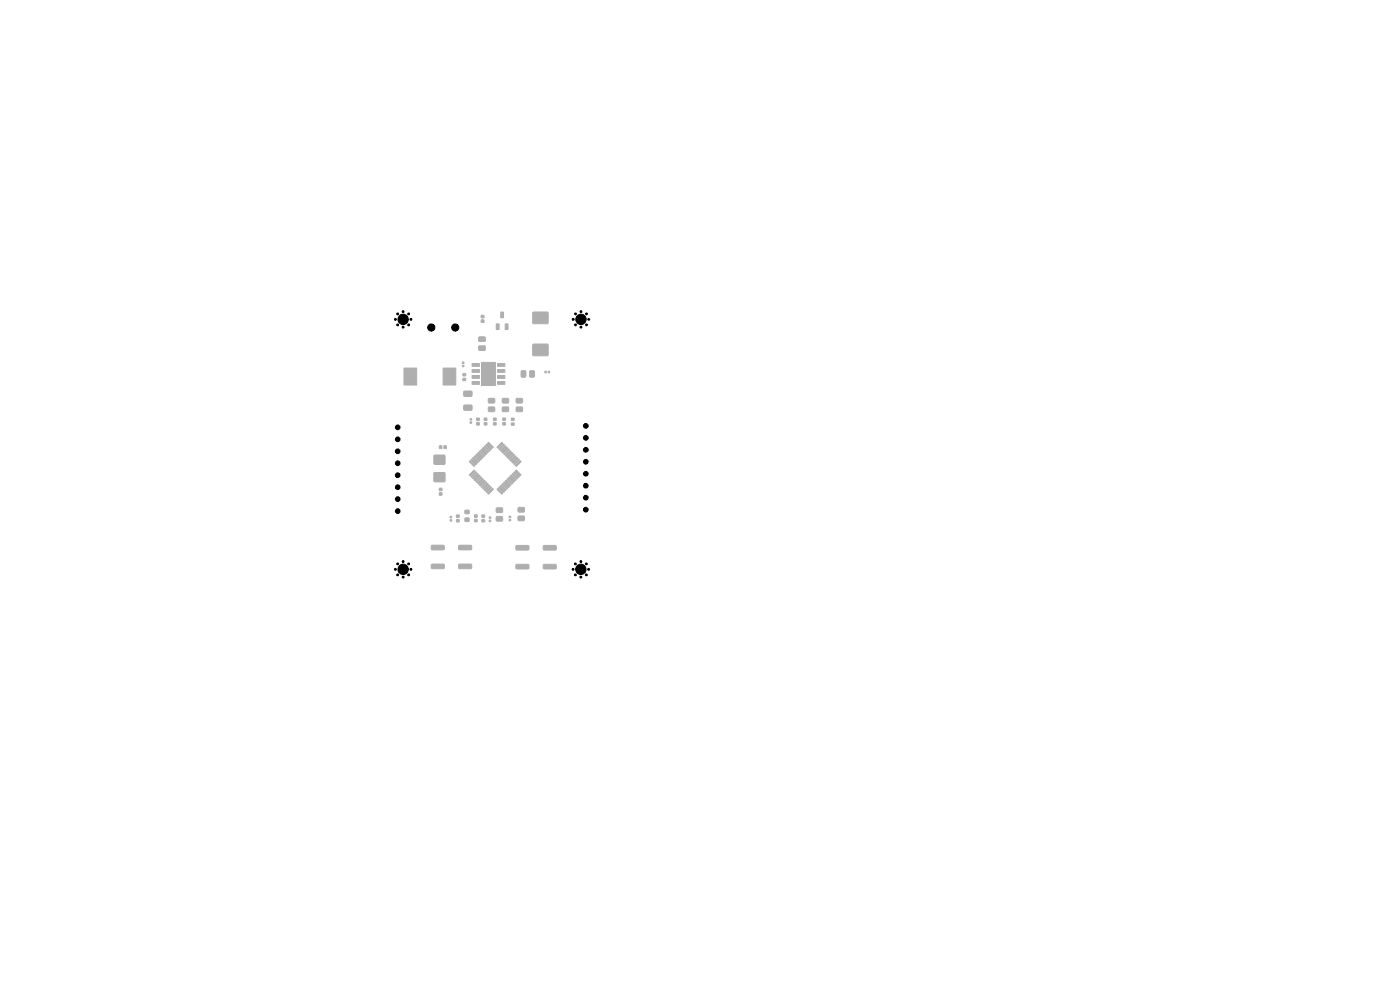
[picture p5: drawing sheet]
<svg xmlns="http://www.w3.org/2000/svg" width="297mm" height="210mm" viewBox="0 0 297 210" stroke-linecap="round" stroke-linejoin="round" font-family="sans-serif">
<g fill="#bbaaa4" stroke="#bbaaa4" stroke-width=".21">
<path d="M102.3 77.6h2.7v3.4h-2.7z"/>
<path d="M103.6 93.9l1 .9-.1 .2-1-.9z"/>
<path d="M103.2 94.2l1.1 1-.1 .2-1.1-1z"/>
<path d="M102.9 94.6l1 .9-.1 .2-1-.9z"/>
<path d="M102.5 94.9l1.1 1-.1 .2-1.1-1z"/>
<path d="M102.1 95.4l.2-.1 .9 1-.2 .1z"/>
<path d="M101.8 95.6l1.1 1-.1 .2-1.1-1z"/>
<path d="M101.5 96l1 .9-.1 .2-1-.9z"/>
<path d="M101.1 96.3l1 1-.1 .2-1-.9z"/>
<path d="M100.8 96.7l1 .9-.1 .2-1.1-.9z"/>
<path d="M100.4 97l1 1-.1 .2-1-.9z"/>
<path d="M100 97.4l1.1 .9-.1 .2-1.1-.9z"/>
<path d="M99.7 97.8l1 .9-.1 .2-1-.9z"/>
<path d="M100.5 99.8l.2 .2-1 .9-.1-.2z"/>
<path d="M100.9 100.1l.2 .2-1.1 1-.1-.3z"/>
<path d="M101.2 100.5l.2 .2-1 .9-.1-.2z"/>
<path d="M101.6 100.8l.2 .2-1 1-.2-.3z"/>
<path d="M101.9 101.2l.2 .2-1 .9-.1-.2z"/>
<path d="M102.3 101.5l.2 .2-1 1-.1-.2z"/>
<path d="M102.6 101.9l.3 .2-1.1 .9-.1-.2z"/>
<path d="M103 102.2l.2 .2-1 1-.1-.2z"/>
<path d="M103.4 102.6l.2 .2-1.1 .9-.1-.2z"/>
<path d="M103.7 102.9l.2 .2-1 1-.1-.2z"/>
<path d="M104.1 103.3l.2 .2-1.1 .9-.1-.2z"/>
<path d="M104.4 103.6l.2 .3-1 .9-.1-.2z"/>
<path d="M105.6 103.6l1 1-.1 .2-1-.9z"/>
<path d="M105.9 103.3l1.1 .9-.1 .2-1.1-.9z"/>
<path d="M106.3 102.9l1 1-.1 .2-1-1z"/>
<path d="M106.6 102.6l1.1 .9-.1 .2-1.1-.9z"/>
<path d="M107 102.2l1 1-.1 .2-1-1z"/>
<path d="M107.2 102l.3-.1 .9 1-.2 .1z"/>
<path d="M107.7 101.5l1 1-.1 .2-1-1z"/>
<path d="M108.1 101.2l1 .9-.1 .2-1.1-.9z"/>
<path d="M108.4 100.8l1.1 .9-.2 .3-1-1z"/>
<path d="M108.7 100.6l.2-.1 .9 1-.2 .1z"/>
<path d="M109.1 100.1l1.1 .9-.1 .3-1.1-1z"/>
<path d="M109.5 99.8l1 .9-.1 .2-1-.9z"/>
<path d="M110.3 97.8l.2 .2-1 .9-.1-.2z"/>
<path d="M109.9 97.4l.3 .2-1.1 .9-.1-.2z"/>
<path d="M109.6 97l.2 .3-1 .9-.1-.2z"/>
<path d="M109.2 96.7l.3 .2-1.1 .9-.1-.2z"/>
<path d="M108.9 96.3l.2 .3-1 .9-.2-.2z"/>
<path d="M107.6 96.9l.9-.9 .2 .1-.9 1z"/>
<path d="M108.2 95.6l.2 .2-1.1 1-.1-.2z"/>
<path d="M107.8 95.3l.2 .2-1 .9-.1-.2z"/>
<path d="M107.5 94.9l.2 .2-1.1 1-.1-.2z"/>
<path d="M107.1 94.6l.2 .2-1 .9-.1-.2z"/>
<path d="M105.8 95.2l1-1 .2 .1-1 1.1z"/>
<path d="M106.4 93.9l.2 .2-1 .9-.1-.2z"/>
<path d="M105.3 68.7h.6v1.2h-.6z"/>
<path d="M107.2 68.7h.6v1.2h-.6z"/>
<path d="M106.2 66.2h.6v1.2h-.6z"/>
<path d="M100.2 77.1h1.5v.6h-1.5z"/>
<path d="M100.2 78.4h1.5v.6h-1.5z"/>
<path d="M100.2 79.7h1.5v.6h-1.5z"/>
<path d="M100.2 80.9h1.5v.6h-1.5z"/>
<path d="M105.6 80.9h1.5v.6h-1.5z"/>
<path d="M105.6 79.7h1.5v.6h-1.5z"/>
<path d="M105.6 78.4h1.5v.6h-1.5z"/>
<path d="M105.6 77.1h1.5v.6h-1.5z"/>
<path d="M102.1 76.9h3v4.9h-3z"/>
<path d="M98.2 79.2h.6v.5h-.6z"/>
<path d="M98.2 80.3h.6v.4h-.6z"/>
<path d="M106.6 86.4l1.2-.1 .1 .3v.6l-.2 .1h-1l-.2-.2z"/>
<path d="M106.6 84.6l1.2-.1 .1 .2v.7l-.2 .1h-1l-.2-.2z"/>
<path d="M103.6 84.6l1.2-.1 .2 .2v.7l-.3 .1h-1l-.1-.2z"/>
<path d="M103.6 86.4l1.2-.1 .2 .3v.6l-.3 .1h-1l-.1-.2z"/>
<path d="M105.3 109.6h1.2l.1 .2v.6l-.2 .2-1-.1-.2-.2z"/>
<path d="M105.3 107.8l1.2-.1 .1 .3v.6l-.2 .1h-1l-.2-.2z"/>
<path d="M98.4 83h1.6l.1 .2v.7l-.2 .2h-1.4l-.2-.2z"/>
<path d="M98.4 86l1.6-.1 .1 .3v.7l-.2 .2-1.4-.1-.2-.2z"/>
<path d="M112.4 78.7l.7-.1 .3 .2v1l-.2 .2h-.6l-.2-.1z"/>
<path d="M110.6 78.7l.7-.1 .2 .2 .1 1-.2 .2h-.6l-.2-.1z"/>
<path d="M98.1 76.8h.3v.3h-.3z"/>
<path d="M98.1 77.5h.3v.3h-.3z"/>
<path d="M102.1 66.9h.6v.5h-.6z"/>
<path d="M102.1 67.9h.6v.5h-.6z"/>
<path d="M95.5 110.3h.3v.2h-.3z"/>
<path d="M95.5 109.6h.3v.2h-.3z"/>
<path d="M96.9 109.3h.5v.4h-.5z"/>
<path d="M96.9 110.2h.5v.5h-.5z"/>
<path d="M108.5 88.7h.6v.5h-.6z"/>
<path d="M108.5 89.7h.6v.5h-.6z"/>
<path d="M98.7 108.3h.8v.6h-.8z"/>
<path d="M98.7 109.9h.8v.7h-.8z"/>
<path d="M104.7 89.7h.5v.4h-.5z"/>
<path d="M104.7 88.7h.5v.5h-.5z"/>
<path d="M93.2 103.6h.5v.5h-.5z"/>
<path d="M93.2 104.5h.5v.5h-.5z"/>
<path d="M102.7 89.7h.6v.4h-.6z"/>
<path d="M102.7 88.7h.6v.5h-.6z"/>
<path d="M109.5 115.8l2.6-.1 .1 .3v.5l-.2 .2h-2.4l-.2-.2z"/>
<path d="M115.3 115.8l2.6-.1 .1 .3v.5l-.2 .2h-2.4l-.2-.2z"/>
<path d="M109.5 119.8l2.6-.1 .1 .3v.5l-.2 .2h-2.4l-.2-.2z"/>
<path d="M115.3 119.8l2.6-.1 .1 .3v.5l-.2 .2h-2.4l-.2-.2z"/>
<path d="M116.3 78.8h.3v.3h-.3z"/>
<path d="M115.6 78.8h.3v.3h-.3z"/>
<path d="M109.5 86.4l1.2-.1 .2 .3v.6l-.3 .1h-1l-.1-.2z"/>
<path d="M109.5 84.6l1.2-.1 .2 .2v.7l-.3 .1h-1l-.1-.2z"/>
<path d="M93.2 94.6h.5v.5h-.5z"/>
<path d="M94.2 94.6h.5v.5h-.5z"/>
<path d="M103.8 110.4h.3v.2h-.3z"/>
<path d="M103.8 109.7h.3v.2h-.3z"/>
<path d="M108 109.5h.3v.3h-.3z"/>
<path d="M108 110.2h.3v.3h-.3z"/>
<path d="M101.6 71.5h1.2l.2 .2v.6l-.3 .2-1-.1-.2-.2z"/>
<path d="M101.6 73.4h1.2l.2 .2v.6l-.3 .2-1-.1-.2-.2z"/>
<path d="M100.7 109.2h.5v.5h-.5z"/>
<path d="M100.7 110.2h.5v.5h-.5z"/>
<path d="M91.5 115.7h2.6l.2 .2v.6l-.3 .2-2.4-.1-.1-.2z"/>
<path d="M97.3 115.7h2.6l.2 .2v.6l-.3 .2-2.4-.1-.1-.2z"/>
<path d="M91.5 119.7h2.6l.2 .2v.6l-.3 .2-2.4-.1-.1-.2z"/>
<path d="M97.3 119.7h2.6l.2 .2v.6l-.3 .2-2.4-.1-.1-.2z"/>
<path d="M113.1 66.2h3.1v2.4h-3.1z"/>
<path d="M113.1 73h3.1v2.4h-3.1z"/>
<path d="M109.9 107.7l1.2-.1 .2 .3v.6l-.3 .2-1-.1-.1-.2z"/>
<path d="M109.9 109.5h1.2l.2 .2v.6l-.3 .2h-1l-.1-.3z"/>
<path d="M85.7 78.1h2.7v3.6h-2.7z"/>
<path d="M94 78.1h2.7v3.6h-2.7z"/>
<path d="M102.3 109.3h.5v.4h-.5z"/>
<path d="M102.3 110.2h.5v.5h-.5z"/>
<path d="M99.7 89.5h.4v.3h-.4z"/>
<path d="M99.7 88.8h.4v.3h-.4z"/>
<path d="M101.1 89.7h.6v.4h-.6z"/>
<path d="M101.1 88.7h.6v.5h-.6z"/>
<path d="M92.1 96.6h2.3v1.9h-2.3z"/>
<path d="M92.1 100.3h2.3v1.9h-2.3z"/>
<path d="M106.7 89.7h.5v.4h-.5z"/>
<path d="M106.7 88.7h.5v.5h-.5z"/>
</g>
<g fill="#000" stroke="#000" stroke-width=".21">
<circle cx="83.9" cy="67.8" r=".2"/>
<circle cx="84.4" cy="66.6" r=".2"/>
<circle cx="84.4" cy="68.9" r=".2"/>
<circle cx="85.5" cy="69.4" r=".2"/>
<circle cx="85.5" cy="66.1" r=".2"/>
<circle cx="85.5" cy="67.7" r="1.1"/>
<circle cx="86.7" cy="66.6" r=".2"/>
<circle cx="86.7" cy="68.9" r=".2"/>
<circle cx="87.2" cy="67.8" r=".2"/>
<circle cx="91.5" cy="69.5" r=".76"/>
<circle cx="96.6" cy="69.5" r=".76"/>
<circle cx="121.6" cy="67.8" r=".2"/>
<circle cx="122.1" cy="66.6" r=".2"/>
<circle cx="122.1" cy="68.9" r=".2"/>
<circle cx="123.3" cy="69.4" r=".2"/>
<circle cx="123.3" cy="66.1" r=".2"/>
<circle cx="123.3" cy="67.7" r="1.1"/>
<circle cx="124.4" cy="66.6" r=".2"/>
<circle cx="124.4" cy="68.9" r=".2"/>
<circle cx="124.9" cy="67.8" r=".2"/>
<circle cx="84.4" cy="93.2" r=".5"/>
<circle cx="84.4" cy="95.7" r=".5"/>
<circle cx="84.4" cy="90.6" r=".5"/>
<circle cx="84.4" cy="98.3" r=".5"/>
<circle cx="124.3" cy="92.9" r=".5"/>
<circle cx="124.3" cy="95.4" r=".5"/>
<circle cx="124.3" cy="98" r=".5"/>
<circle cx="124.3" cy="90.3" r=".5"/>
<circle cx="84.4" cy="119.6" r=".2"/>
<circle cx="84.4" cy="108.4" r=".5"/>
<circle cx="84.4" cy="105.9" r=".5"/>
<circle cx="84.4" cy="103.3" r=".5"/>
<circle cx="84.4" cy="100.8" r=".5"/>
<circle cx="85.5" cy="119.1" r=".2"/>
<circle cx="86.7" cy="119.6" r=".2"/>
<circle cx="122.1" cy="119.6" r=".2"/>
<circle cx="123.2" cy="119.1" r=".2"/>
<circle cx="124.3" cy="108.1" r=".5"/>
<circle cx="124.3" cy="103" r=".5"/>
<circle cx="124.3" cy="105.6" r=".5"/>
<circle cx="124.3" cy="100.5" r=".5"/>
<circle cx="124.4" cy="119.6" r=".2"/>
<circle cx="83.9" cy="120.8" r=".2"/>
<circle cx="84.4" cy="121.9" r=".2"/>
<circle cx="85.5" cy="122.4" r=".2"/>
<circle cx="85.5" cy="120.8" r="1.1"/>
<circle cx="86.7" cy="121.9" r=".2"/>
<circle cx="87.2" cy="120.8" r=".2"/>
<circle cx="121.6" cy="120.8" r=".2"/>
<circle cx="122.1" cy="121.9" r=".2"/>
<circle cx="123.2" cy="122.4" r=".2"/>
<circle cx="123.2" cy="120.8" r="1.1"/>
<circle cx="124.4" cy="121.9" r=".2"/>
<circle cx="124.9" cy="120.8" r=".2"/>
</g>
</svg>
